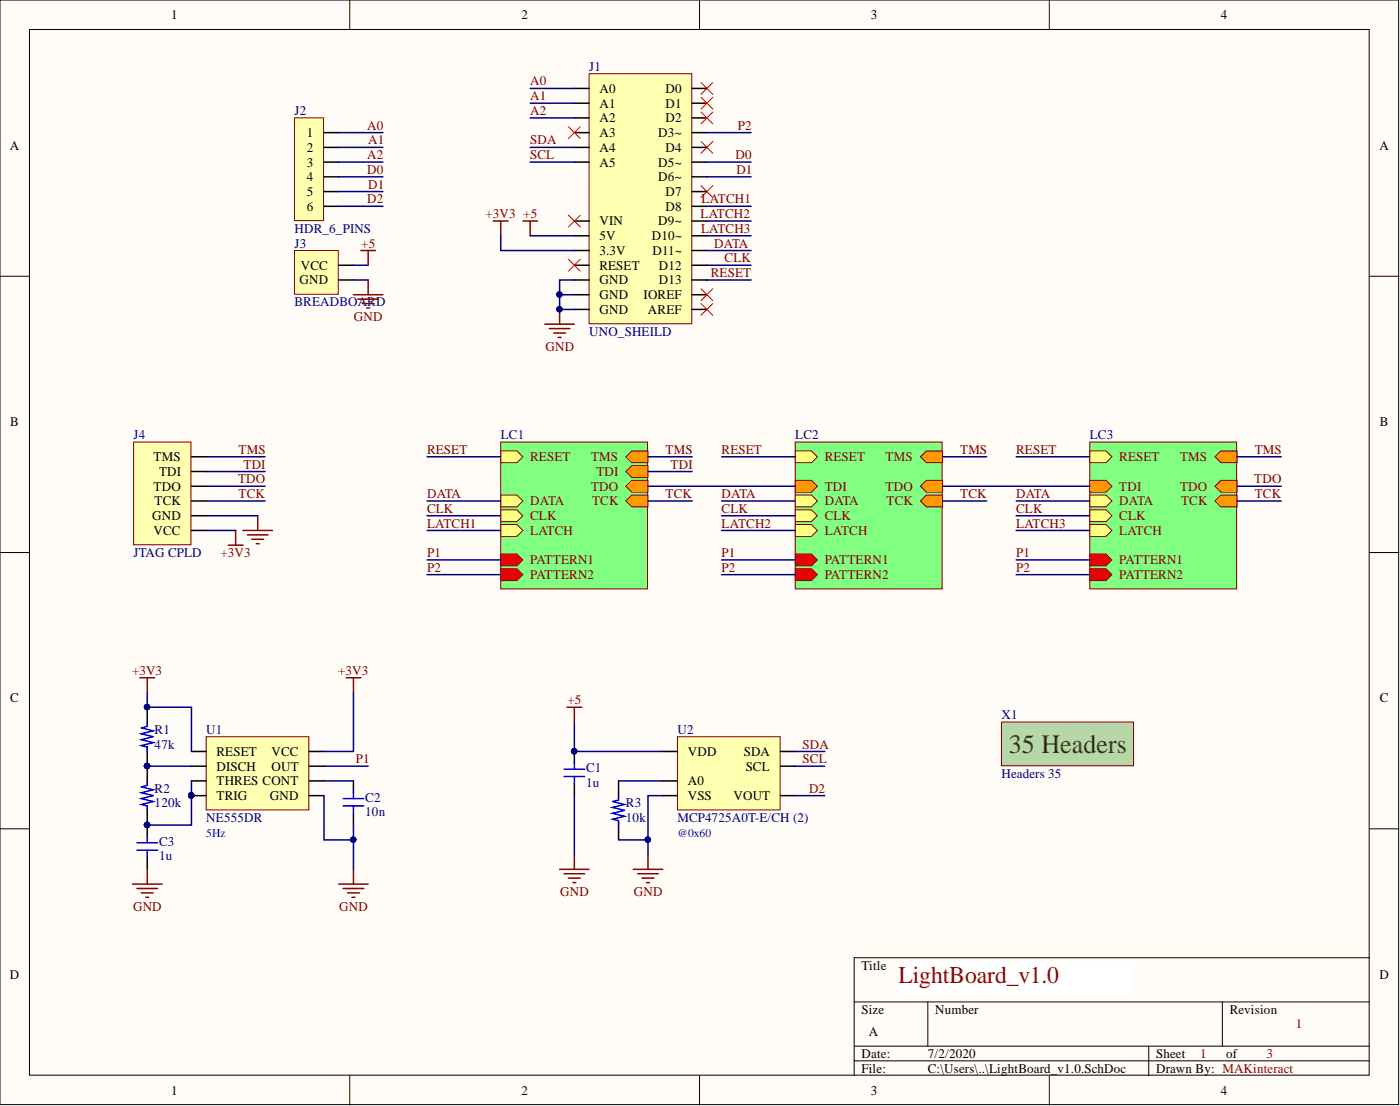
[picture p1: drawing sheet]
<svg xmlns="http://www.w3.org/2000/svg" width="241mm" height="190mm" viewBox="0 0 241 190" stroke-linecap="round" stroke-linejoin="round" font-family="sans-serif">
<defs><g id="words">
<text font-size="4.6" fill="#274e13" x="173.9" y="129.7">35 Headers</text>
<text font-size="4.1" fill="#980000" x="154.8" y="169.4">LightBoard_v1.0</text>
<g font-size="2.3">
<text x="29.5" y="3.3">1</text>
<text x="89.9" y="3.3">2</text>
<text x="150.1" y="3.3">3</text>
<text x="210.4" y="3.3">4</text>
<text x="103.3" y="16">A0</text>
<text x="114.7" y="16">D0</text>
<text x="52.9" y="23.6">1</text>
<text x="103.3" y="23.6">A3</text>
<text x="103.3" y="21.1">A2</text>
<text x="103.3" y="18.5">A1</text>
<text x="113.5" y="23.6">D3~</text>
<text x="114.7" y="18.5">D1</text>
<text x="114.7" y="21.1">D2</text>
<text x="1.7" y="25.8">A</text>
<text x="52.9" y="26.1">2</text>
<text x="52.9" y="28.7">3</text>
<text x="103.3" y="28.7">A5</text>
<text x="103.3" y="26.1">A4</text>
<text x="113.5" y="28.7">D5~</text>
<text x="114.7" y="26.1">D4</text>
<text x="237.8" y="25.8">A</text>
<text x="52.9" y="31.2">4</text>
<text x="52.9" y="33.8">5</text>
<text x="113.5" y="31.2">D6~</text>
<text x="114.7" y="33.8">D7</text>
<text x="52.9" y="36.3">6</text>
<text x="103.3" y="38.8">VIN</text>
<text x="103.3" y="41.4">5V</text>
<text x="112.4" y="41.4">D10~</text>
<text x="113.5" y="38.8">D9~</text>
<text x="114.7" y="36.3">D8</text>
<text x="51.9" y="46.4">VCC</text>
<text x="103.3" y="43.9">3.3V</text>
<text x="103.3" y="46.4">RESET</text>
<text x="112.4" y="43.9">D11~</text>
<text x="113.5" y="46.4">D12</text>
<text x="51.6" y="49">GND</text>
<text x="103.3" y="49">GND</text>
<text x="103.3" y="51.5">GND</text>
<text x="110.9" y="51.5">IOREF</text>
<text x="113.5" y="49">D13</text>
<text x="103.3" y="54.1">GND</text>
<text x="111.7" y="54.1">AREF</text>
<text x="1.8" y="73.4">B</text>
<text x="237.8" y="73.4">B</text>
<text x="26.5" y="79.4">TMS</text>
<text x="27.4" y="82">TDI</text>
<text x="26.2" y="89.6">GND</text>
<text x="26.5" y="84.5">TDO</text>
<text x="26.7" y="87.1">TCK</text>
<text x="26.5" y="92.1">VCC</text>
<text x="1.8" y="121">C</text>
<text x="237.8" y="121">C</text>
<text x="37.3" y="130.2">RESET</text>
<text x="46.8" y="130.2">VCC</text>
<text x="118.5" y="130.2">VDD</text>
<text x="128.2" y="130.2">SDA</text>
<text x="37.3" y="137.8">TRIG</text>
<text x="37.3" y="135.3">THRES CONT</text>
<text x="37.3" y="132.7">DISCH</text>
<text x="46.5" y="137.8">GND</text>
<text x="46.8" y="132.7">OUT</text>
<text x="118.5" y="137.8">VSS</text>
<text x="118.5" y="135.3">A0</text>
<text x="126.4" y="137.8">VOUT</text>
<text x="128.5" y="132.7">SCL</text>
<text x="148.5" y="167">Title</text>
<text x="1.7" y="168.6">D</text>
<text x="237.8" y="168.6">D</text>
<text x="148.5" y="174.6">Size</text>
<text x="149.8" y="178.4">A</text>
<text x="161.2" y="174.6">Number</text>
<text x="211.9" y="174.6">Revision</text>
<text x="148.5" y="182.2">Date:</text>
<text x="148.5" y="184.8">File:</text>
<text x="159.9" y="182.2">7/2/2020</text>
<text x="159.9" y="184.8">C:\Users\..\LightBoard_v1.0.SchDoc</text>
<text x="199.3" y="182.2">Sheet</text>
<text x="199.3" y="184.8">Drawn By: MAKinteract</text>
<text x="211.3" y="182.2">of</text>
<text x="29.5" y="188.6">1</text>
<text x="89.9" y="188.6">2</text>
<text x="150.1" y="188.6">3</text>
<text x="210.4" y="188.6">4</text>
</g>
<g font-size="2.3" fill="#800000">
<text x="91.4" y="14.7">A0</text>
<text x="91.4" y="17.3">A1</text>
<text x="63.3" y="22.3">A0</text>
<text x="91.4" y="19.8">A2</text>
<text x="127.2" y="22.3">P2</text>
<text x="63.3" y="27.4">A2</text>
<text x="63.3" y="30">D0</text>
<text x="63.5" y="24.9">A1</text>
<text x="91.4" y="24.9">SDA</text>
<text x="91.4" y="27.4">SCL</text>
<text x="126.7" y="27.4">D0</text>
<text x="126.9" y="30">D1</text>
<text x="63.3" y="35">D2</text>
<text x="63.5" y="32.5">D1</text>
<text x="120.9" y="35">LATCH1</text>
<text x="83.7" y="37.6">+3V3 +5</text>
<text x="120.7" y="37.6">LATCH2</text>
<text x="120.8" y="40.1">LATCH3</text>
<text x="62.3" y="42.6">+5</text>
<text x="122.5" y="47.7">RESET</text>
<text x="123.1" y="42.6">DATA</text>
<text x="124.9" y="45.2">CLK</text>
<text x="61" y="55.3">GND</text>
<text x="94" y="60.4">GND</text>
<text x="41" y="83.2">TDO</text>
<text x="41.1" y="78.2">TMS</text>
<text x="42" y="80.7">TDI</text>
<text x="73.6" y="78.2">RESET</text>
<text x="91.4" y="79.4">RESET</text>
<text x="101.9" y="79.4">TMS</text>
<text x="102.8" y="82">TDI</text>
<text x="114.7" y="78.2">TMS</text>
<text x="115.6" y="80.7">TDI</text>
<text x="124.4" y="78.2">RESET</text>
<text x="142.1" y="79.4">RESET</text>
<text x="152.6" y="79.4">TMS</text>
<text x="165.5" y="78.2">TMS</text>
<text x="175.1" y="78.2">RESET</text>
<text x="192.9" y="79.4">RESET</text>
<text x="203.4" y="79.4">TMS</text>
<text x="216.2" y="83.2">TDO</text>
<text x="216.3" y="78.2">TMS</text>
<text x="41.1" y="85.8">TCK</text>
<text x="73.6" y="88.3">CLK</text>
<text x="73.6" y="85.8">DATA</text>
<text x="91.4" y="89.6">CLK</text>
<text x="91.4" y="87.1">DATA</text>
<text x="101.9" y="84.5">TDO</text>
<text x="102" y="87.1">TCK</text>
<text x="114.7" y="85.8">TCK</text>
<text x="124.4" y="88.3">CLK</text>
<text x="124.4" y="85.8">DATA</text>
<text x="142.1" y="89.6">CLK</text>
<text x="142.1" y="84.5">TDI</text>
<text x="142.1" y="87.1">DATA</text>
<text x="152.6" y="84.5">TDO</text>
<text x="152.8" y="87.1">TCK</text>
<text x="165.5" y="85.8">TCK</text>
<text x="175.1" y="88.3">CLK</text>
<text x="175.1" y="85.8">DATA</text>
<text x="192.9" y="89.6">CLK</text>
<text x="192.9" y="84.5">TDI</text>
<text x="192.9" y="87.1">DATA</text>
<text x="203.4" y="84.5">TDO</text>
<text x="203.6" y="87.1">TCK</text>
<text x="216.3" y="85.8">TCK</text>
<text x="38" y="95.9">+3V3</text>
<text x="73.6" y="90.9">LATCH1</text>
<text x="73.6" y="95.9">P1</text>
<text x="91.4" y="92.1">LATCH</text>
<text x="124.4" y="90.9">LATCH2</text>
<text x="124.4" y="95.9">P1</text>
<text x="142.1" y="92.1">LATCH</text>
<text x="175.1" y="90.9">LATCH3</text>
<text x="175.1" y="95.9">P1</text>
<text x="192.9" y="92.1">LATCH</text>
<text x="73.6" y="98.5">P2</text>
<text x="91.4" y="97.2">PATTERN1</text>
<text x="91.4" y="99.7">PATTERN2</text>
<text x="124.4" y="98.5">P2</text>
<text x="142.1" y="97.2">PATTERN1</text>
<text x="142.1" y="99.7">PATTERN2</text>
<text x="175.1" y="98.5">P2</text>
<text x="192.9" y="97.2">PATTERN1</text>
<text x="192.9" y="99.7">PATTERN2</text>
<text x="22.8" y="116.2">+3V3</text>
<text x="58.3" y="116.2">+3V3</text>
<text x="97.8" y="121.3">+5</text>
<text x="61.3" y="131.5">P1</text>
<text x="138.3" y="128.9">SDA</text>
<text x="138.3" y="131.5">SCL</text>
<text x="139.4" y="136.5">D2</text>
<text x="96.5" y="154.3">GND</text>
<text x="109.2" y="154.3">GND</text>
<text x="22.9" y="156.8">GND</text>
<text x="58.5" y="156.8">GND</text>
</g>
<g font-size="2.3" fill="#000080">
<text x="101.5" y="12.2">J1</text>
<text x="50.8" y="19.8">J2</text>
<text x="50.8" y="40.1">HDR_6_PINS</text>
<text x="50.8" y="42.6">J3</text>
<text x="50.8" y="52.8">BREADBOARD</text>
<text x="101.5" y="57.9">UNO_SHEILD</text>
<text x="23" y="75.6">J4</text>
<text x="86.3" y="75.6">LC1</text>
<text x="137.1" y="75.6">LC2</text>
<text x="187.8" y="75.6">LC3</text>
<text x="23" y="95.9">JTAG CPLD</text>
<text x="172.6" y="123.8">X1</text>
<text x="26.7" y="126.4">R1</text>
<text x="26.7" y="128.9">47k</text>
<text x="35.5" y="126.4">U1</text>
<text x="116.8" y="126.4">U2</text>
<text x="26.7" y="136.5">R2</text>
<text x="101" y="133">C1</text>
<text x="101" y="135.5">1u</text>
<text x="172.6" y="134">Headers 35</text>
<text x="26.7" y="139.1">120k</text>
<text x="35.5" y="141.6">NE555DR</text>
<text x="63" y="138.1">C2</text>
<text x="63" y="140.6">10n</text>
<text x="107.9" y="139.1">R3</text>
<text x="107.9" y="141.6">10k</text>
<text x="116.8" y="141.6">MCP4725A0T-E/CH (2)</text>
<text x="27.4" y="145.7">C3</text>
<text x="27.4" y="148.2">1u</text>
</g>
<g font-size="2.3" fill="#980000">
<text x="223.4" y="177.1">1</text>
<text x="206.9" y="182.2">1</text>
<text x="218.3" y="182.2">3</text>
</g>
<g font-size="2" fill="#00f">
<text x="35.5" y="144.2">5Hz</text>
<text x="116.8" y="144.2">@0x60</text>
</g>
</g></defs>
<g fill="#fffcf8" stroke="#000" stroke-width=".17">
<path d="M0 0h241.1v190.3h-241.1z"/>
<path d="M5.1 5.1h230.9v180.1h-230.9z"/>
</g>
<g fill="none" stroke="#000" stroke-width=".17">
<path d="M60.3 0v5.1M120.6 0v5.1M180.9 0v5.1M0 47.6h5.1M236.1 47.6h5M0 95.2h5.1M236.1 95.2h5M0 142.8h5.1M236.1 142.8h5M147.2 172.6h88.9M159.9 172.6v7.6M210.7 172.6v7.6"/>
<path d="M236.1 165h-88.9v20.3M60.3 185.3v5M120.6 185.3v5M147.2 180.2h88.9M147.2 182.7h88.9M180.9 185.3v5M198 180.2v5.1"/>
</g>
<path d="M154.8 165.7h40.6v5.5h-40.6z" fill="#fff" stroke="#fff" stroke-width=".17"/>
<path d="M23 76.1h9.9v17.7h-9.9z" fill="#ffffb0" stroke="#800000" stroke-width=".17"/>
<path d="M33 78.7h2.5M33 81.2h2.5M33 83.8h2.5M33 86.3h2.5M33 88.8h2.5M33 91.4h2.5" fill="none" stroke="#000" stroke-width=".26"/>
<path d="M39.3 93.9h2.6M40.6 91.4v2.5M41.9 91.4h5.1M42.6 92.1h3.6M43.4 92.9h2M44.2 93.7h.5M44.4 88.8v2.6" fill="none" stroke="#800000" stroke-width=".26"/>
<path d="M101.5 12.7h17.7v43.1h-17.7z" fill="#ffffb0" stroke="#800000" stroke-width=".17"/>
<g fill="none" stroke="#000" stroke-width=".26">
<path d="M99 15.2h2.5M99 17.8h2.5M119.3 15.2h2.5M119.3 17.8h2.5M99 20.3h2.5M99 22.8h2.5M99 25.4h2.5M99 27.9h2.5M99 38.1h2.5M119.3 20.3h2.5M119.3 22.8h2.5M119.3 25.4h2.5"/>
<path d="M119.3 27.9h2.5M119.3 30.5h2.5M119.3 33h2.5M119.3 35.5h2.5M119.3 38.1h2.5M99 40.6h2.5M99 43.1h2.5M99 45.7h2.5M99 48.2h2.5M99 53.3h2.5M99 50.8h2.5M119.3 40.6h2.5"/>
<path d="M119.3 43.1h2.5M119.3 45.7h2.5M119.3 48.2h2.5M119.3 53.3h2.5M119.3 50.8h2.5"/>
</g>
<path d="M120.8 14.2l2.1 2M120.8 16.8l2.1 2M122.9 14.2l-2.1 2M122.9 16.8l-2.1 2M98 37.1l2 2M100 37.1l-2 2M98 44.7l2 2M100 44.7l-2 2M120.8 52.3l2.1 2M120.8 49.7l2.1 2.1M122.9 52.3l-2.1 2M122.9 49.7l-2.1 2.1" fill="none" stroke="#f00" stroke-width=".17"/>
<path d="M85 38.1h2.6M86.3 38.1v2.5M90.1 38.1h2.5M91.4 38.1v2.5M93.9 55.8h5.1M94.7 56.6h3.5M95.4 57.4h2.1M96.2 58.1h.5M96.5 53.3v2.5" fill="none" stroke="#800000" stroke-width=".26"/>
<circle cx="96.4" cy="53.3" r=".47" fill="#000080" stroke="#000080" stroke-width=".17"/>
<path d="M50.8 20.3h5v17.7h-5z" fill="#ffffb0" stroke="#800000" stroke-width=".17"/>
<path d="M55.8 22.8h2.6M55.8 25.4h2.6M55.8 27.9h2.6M55.8 30.5h2.6M55.8 33h2.6M55.8 35.5h2.6" fill="none" stroke="#000" stroke-width=".26"/>
<path d="M120.8 32l2.1 2M122.9 32l-2.1 2" fill="none" stroke="#f00" stroke-width=".17"/>
<path d="M35.5 126.9h17.7v12.6h-17.7z" fill="#ffffb0" stroke="#800000" stroke-width=".17"/>
<path d="M33 137h2.5M33 132h2.5M33 129.4h2.5M33 134.5h2.5M53.3 137h2.5M53.3 132h2.5M53.3 129.4h2.5M53.3 134.5h2.5M60.9 134.5v2M25.4 142.1v2M25.4 147.7v2M60.9 140.1v2" fill="none" stroke="#000" stroke-width=".26"/>
<g fill="#000080" stroke="#000080" stroke-width=".17">
<circle cx="33" cy="137" r=".47"/>
<circle cx="25.3" cy="142.1" r=".47"/>
</g>
<path d="M59.1 138.8h3.6M59.1 137.6h3.6M60.9 136.3v1.3M60.9 138.8v1.3M23.6 146.4h3.6M23.6 145.2h3.6M25.4 143.9v1.3M25.4 146.4v1.3" fill="none" stroke="#00f" stroke-width=".26"/>
<g fill="none" stroke="#800000" stroke-width=".26">
<path d="M24.1 116.7h2.6M25.4 116.7v2.6M59.7 116.7h2.5M60.9 116.7v2.6M22.8 152.3h5.1M23.6 153h3.6M24.4 153.8h2M25.1 154.6h.5M25.4 149.7v2.6M58.4 152.3h5.1M59.1 153h3.6M59.9 153.8h2"/>
<path d="M60.7 154.6h.5M60.9 149.7v2.6"/>
</g>
<path d="M86.3 76.1h25.3v25.3h-25.3z" fill="#80ff80" stroke="#800000" stroke-width=".17"/>
<path d="M86.3 95.4h2.8l1 1-1 1.1h-2.8z" fill-rule="evenodd" fill="#f00"/>
<path d="M86.3 95.4h2.8l1 1-1 1.1h-2.8z" fill="none" stroke="#800000" stroke-width=".17"/>
<path d="M86.3 77.7h2.8l1 1-1 1h-2.8z" fill-rule="evenodd" fill="#ffff80"/>
<path d="M86.3 77.7h2.8l1 1-1 1h-2.8z" fill="none" stroke="#800000" stroke-width=".17"/>
<path d="M86.3 87.8h2.8l1 1-1 1h-2.8z" fill-rule="evenodd" fill="#ffff80"/>
<path d="M86.3 87.8h2.8l1 1-1 1h-2.8z" fill="none" stroke="#800000" stroke-width=".17"/>
<path d="M86.3 98h2.8l1 1-1 1h-2.8z" fill-rule="evenodd" fill="#f00"/>
<path d="M86.3 98h2.8l1 1-1 1h-2.8z" fill="none" stroke="#980000" stroke-width=".17"/>
<path d="M107.9 81.2l1-1h2.8v2h-2.8z" fill-rule="evenodd" fill="#f90"/>
<path d="M107.9 81.2l1-1h2.8v2h-2.8z" fill="none" stroke="#800000" stroke-width=".17"/>
<path d="M107.9 78.7l1-1h2.8v2h-2.8z" fill-rule="evenodd" fill="#f90"/>
<path d="M107.9 78.7l1-1h2.8v2h-2.8z" fill="none" stroke="#800000" stroke-width=".17"/>
<path d="M107.9 83.8l1-1.1h2.8v2.1h-2.8z" fill-rule="evenodd" fill="#f90"/>
<path d="M107.9 83.8l1-1.1h2.8v2.1h-2.8z" fill="none" stroke="#800000" stroke-width=".17"/>
<path d="M107.9 86.3l1-1h2.8v2h-2.8z" fill-rule="evenodd" fill="#f90"/>
<path d="M107.9 86.3l1-1h2.8v2h-2.8z" fill="none" stroke="#800000" stroke-width=".17"/>
<path d="M86.3 85.3h2.8l1 1-1 1h-2.8z" fill-rule="evenodd" fill="#ffff80"/>
<path d="M86.3 85.3h2.8l1 1-1 1h-2.8z" fill="none" stroke="#800000" stroke-width=".17"/>
<path d="M86.3 90.4h2.8l1 1-1 1h-2.8z" fill-rule="evenodd" fill="#ffff80"/>
<path d="M86.3 90.4h2.8l1 1-1 1h-2.8z" fill="none" stroke="#800000" stroke-width=".17"/>
<path d="M137.1 76.1h25.3v25.3h-25.3z" fill="#80ff80" stroke="#800000" stroke-width=".17"/>
<path d="M137.1 95.4h2.8l1 1-1 1.1h-2.8z" fill-rule="evenodd" fill="#f00"/>
<path d="M137.1 95.4h2.8l1 1-1 1.1h-2.8z" fill="none" stroke="#800000" stroke-width=".17"/>
<path d="M137.1 77.7h2.8l1 1-1 1h-2.8z" fill-rule="evenodd" fill="#ffff80"/>
<path d="M137.1 77.7h2.8l1 1-1 1h-2.8z" fill="none" stroke="#800000" stroke-width=".17"/>
<path d="M137.1 87.8h2.8l1 1-1 1h-2.8z" fill-rule="evenodd" fill="#ffff80"/>
<path d="M137.1 87.8h2.8l1 1-1 1h-2.8z" fill="none" stroke="#800000" stroke-width=".17"/>
<path d="M137.1 98h2.8l1 1-1 1h-2.8z" fill-rule="evenodd" fill="#f00"/>
<path d="M137.1 98h2.8l1 1-1 1h-2.8z" fill="none" stroke="#980000" stroke-width=".17"/>
<path d="M137.1 82.7h2.8l1 1.1-1 1h-2.8z" fill-rule="evenodd" fill="#f90"/>
<path d="M137.1 82.7h2.8l1 1.1-1 1h-2.8z" fill="none" stroke="#800000" stroke-width=".17"/>
<path d="M158.6 78.7l1.1-1h2.8v2h-2.8z" fill-rule="evenodd" fill="#f90"/>
<path d="M158.6 78.7l1.1-1h2.8v2h-2.8z" fill="none" stroke="#800000" stroke-width=".17"/>
<path d="M158.6 83.8l1.1-1.1h2.8v2.1h-2.8z" fill-rule="evenodd" fill="#f90"/>
<path d="M158.6 83.8l1.1-1.1h2.8v2.1h-2.8z" fill="none" stroke="#800000" stroke-width=".17"/>
<path d="M158.6 86.3l1.1-1h2.8v2h-2.8z" fill-rule="evenodd" fill="#f90"/>
<path d="M158.6 86.3l1.1-1h2.8v2h-2.8z" fill="none" stroke="#800000" stroke-width=".17"/>
<path d="M137.1 85.3h2.8l1 1-1 1h-2.8z" fill-rule="evenodd" fill="#ffff80"/>
<path d="M137.1 85.3h2.8l1 1-1 1h-2.8z" fill="none" stroke="#800000" stroke-width=".17"/>
<path d="M137.1 90.4h2.8l1 1-1 1h-2.8z" fill-rule="evenodd" fill="#ffff80"/>
<path d="M137.1 90.4h2.8l1 1-1 1h-2.8z" fill="none" stroke="#800000" stroke-width=".17"/>
<path d="M187.8 76.1h25.3v25.3h-25.3z" fill="#80ff80" stroke="#800000" stroke-width=".17"/>
<path d="M187.8 95.4h2.8l1 1-1 1.1h-2.8z" fill-rule="evenodd" fill="#f00"/>
<path d="M187.8 95.4h2.8l1 1-1 1.1h-2.8z" fill="none" stroke="#800000" stroke-width=".17"/>
<path d="M187.8 77.7h2.8l1 1-1 1h-2.8z" fill-rule="evenodd" fill="#ffff80"/>
<path d="M187.8 77.7h2.8l1 1-1 1h-2.8z" fill="none" stroke="#800000" stroke-width=".17"/>
<path d="M187.8 87.8h2.8l1 1-1 1h-2.8z" fill-rule="evenodd" fill="#ffff80"/>
<path d="M187.8 87.8h2.8l1 1-1 1h-2.8z" fill="none" stroke="#800000" stroke-width=".17"/>
<path d="M187.8 98h2.8l1 1-1 1h-2.8z" fill-rule="evenodd" fill="#f00"/>
<path d="M187.8 98h2.8l1 1-1 1h-2.8z" fill="none" stroke="#980000" stroke-width=".17"/>
<path d="M187.8 82.7h2.8l1 1.1-1 1h-2.8z" fill-rule="evenodd" fill="#f90"/>
<path d="M187.8 82.7h2.8l1 1.1-1 1h-2.8z" fill="none" stroke="#800000" stroke-width=".17"/>
<path d="M209.4 78.7l1-1h2.8v2h-2.8z" fill-rule="evenodd" fill="#f90"/>
<path d="M209.4 78.7l1-1h2.8v2h-2.8z" fill="none" stroke="#800000" stroke-width=".17"/>
<path d="M209.4 83.8l1-1.1h2.8v2.1h-2.8z" fill-rule="evenodd" fill="#f90"/>
<path d="M209.4 83.8l1-1.1h2.8v2.1h-2.8z" fill="none" stroke="#800000" stroke-width=".17"/>
<path d="M209.4 86.3l1-1h2.8v2h-2.8z" fill-rule="evenodd" fill="#f90"/>
<path d="M209.4 86.3l1-1h2.8v2h-2.8z" fill="none" stroke="#800000" stroke-width=".17"/>
<path d="M187.8 85.3h2.8l1 1-1 1h-2.8z" fill-rule="evenodd" fill="#ffff80"/>
<path d="M187.8 85.3h2.8l1 1-1 1h-2.8z" fill="none" stroke="#800000" stroke-width=".17"/>
<path d="M187.8 90.4h2.8l1 1-1 1h-2.8z" fill-rule="evenodd" fill="#ffff80"/>
<path d="M187.8 90.4h2.8l1 1-1 1h-2.8z" fill="none" stroke="#800000" stroke-width=".17"/>
<path d="M96.5 149.7h5M97.2 150.5h3.6M98 151.3h2M98.7 152h.5M99 147.2v2.5M109.1 149.7h5.1M109.9 150.5h3.6M110.7 151.3h2M111.4 152h.5M111.7 147.2v2.5" fill="none" stroke="#800000" stroke-width=".26"/>
<path d="M116.8 126.9h17.7v12.6h-17.7z" fill="#ffffb0" stroke="#800000" stroke-width=".17"/>
<path d="M99 129.4v2M99 135v2M106.6 134.5v3M114.2 137h2.6M114.2 129.4h2.6M114.2 134.5h2.6M134.5 137h2.6M134.5 129.4h2.6M134.5 132h2.6M106.6 141.7v3" fill="none" stroke="#000" stroke-width=".26"/>
<g fill="none" stroke="#000080" stroke-width=".26">
<path d="M91.4 15.2h7.6M91.4 17.8h7.6M58.4 22.8h7.6M58.4 25.4h7.6M58.4 27.9h7.6M58.4 30.5h7.6M58.4 35.5h7.6M58.4 33h7.6M91.4 20.3h7.6M91.4 25.4h7.6M91.4 27.9h7.6M121.8 22.8h7.7"/>
<path d="M121.8 27.9h7.7M121.8 30.5h7.7M121.8 35.5h7.7M121.8 38.1h7.7M86.3 40.6v2.5h12.7M91.4 40.6h7.6M96.5 50.8h2.5M99 48.2h-2.5v5.1h2.5M121.8 40.6h7.7M121.8 45.7h7.7M121.8 43.1h7.7M121.8 48.2h7.7"/>
<path d="M35.5 78.7h10.2M73.6 78.7h12.7M111.7 78.7h7.6M124.4 78.7h12.7M162.5 78.7h7.6M175.1 78.7h12.7M213.2 78.7h7.6M35.5 83.8h10.2M35.5 86.3h10.2M35.5 88.8h8.9M35.5 91.4h5.1M35.5 81.2h10.2"/>
<path d="M73.6 86.3h12.7M73.6 88.8h12.7M73.6 91.4h12.7M73.6 99h12.7M73.6 96.4h12.7M111.7 83.8h25.4M111.7 86.3h7.6M111.7 81.2h7.6M124.4 86.3h12.7M124.4 88.8h12.7M124.4 91.4h12.7M124.4 99h12.7"/>
<path d="M124.4 96.4h12.7M162.5 83.8h25.3M162.5 86.3h7.6M175.1 86.3h12.7M175.1 88.8h12.7M175.1 91.4h12.7M175.1 99h12.7M175.1 96.4h12.7M213.2 83.8h7.6M213.2 86.3h7.6M60.9 119.3v10.1h-5.1M25.4 132h7.6"/>
<path d="M33 134.5v7.6h-7.6M55.8 137v7.7h5.1v5M55.8 132h7.7M55.8 134.5h5.1M99 124.4v5h15.2M99 137v10.2M106.6 134.5h7.6M114.2 137h-2.5v7.7M137.1 132h5M137.1 129.4h5M137.1 137h5M60.9 142.1v2.6"/>
<path d="M106.6 144.7h5.1v2.5"/>
</g>
<g fill="#000080" stroke="#000080" stroke-width=".17">
<circle cx="96.4" cy="50.7" r=".47"/>
<circle cx="96.4" cy="53.3" r=".47"/>
<circle cx="25.3" cy="131.9" r=".47"/>
<circle cx="33" cy="137" r=".47"/>
<circle cx="25.3" cy="142.1" r=".47"/>
<circle cx="60.9" cy="144.6" r=".47"/>
<circle cx="111.6" cy="144.6" r=".47"/>
<circle cx="99" cy="129.4" r=".47"/>
</g>
<path d="M97.2 133.7h3.6M97.2 132.5h3.6M99 131.2v1.3M99 133.7v1.3M106.6 137.3v.5l-1 .3 2 .5-2 .5 2 .5-2 .5 2 .5-2 .5 1 .3v.7" fill="none" stroke="#00f" stroke-width=".26"/>
<path d="M120.8 19.3l2.1 2M122.9 19.3l-2.1 2M98 21.8l2 2.1M100 21.8l-2 2.1M120.8 24.4l2.1 2M122.9 24.4l-2.1 2" fill="none" stroke="#f00" stroke-width=".17"/>
<path d="M172.6 124.4h22.8v7.5h-22.8z" fill="#b6d7a8" stroke="#800000" stroke-width=".17"/>
<path d="M50.8 43.1h7.5v7.6h-7.5z" fill="#ffffb0" stroke="#800000" stroke-width=".17"/>
<path d="M58.4 45.7h2.5M58.4 48.2h2.5M25.4 121.8v3M25.4 129v6M25.4 139.1v3" fill="none" stroke="#000" stroke-width=".26"/>
<path d="M60.9 50.8h5.1M61.7 51.5h3.5M62.2 43.1h2.5M62.4 52.3h2.1M63.2 53h.5M63.5 43.1v2.6M63.5 48.2v2.6M97.7 121.8h2.6M99 121.8v2.6" fill="none" stroke="#800000" stroke-width=".26"/>
<path d="M60.9 48.2h2.6M60.9 45.7h2.6M25.4 119.3v2.5h7.6v7.6" fill="none" stroke="#000080" stroke-width=".26"/>
<g fill="#000080" stroke="#000080" stroke-width=".17">
<circle cx="25.3" cy="121.8" r=".47"/>
<circle cx="25.3" cy="131.9" r=".47"/>
<circle cx="25.3" cy="142.1" r=".47"/>
</g>
<path d="M25.4 124.6v.5l-1 .3 2 .5-2 .5 2 .5-2 .5 2 .5-2 .5 1 .3v.7M25.4 134.8v.5l-1 .2 2 .5-2 .5 2 .5-2 .6 2 .5-2 .5 1 .2v.8" fill="none" stroke="#00f" stroke-width=".26"/>
<use href="#words"/>
</svg>
